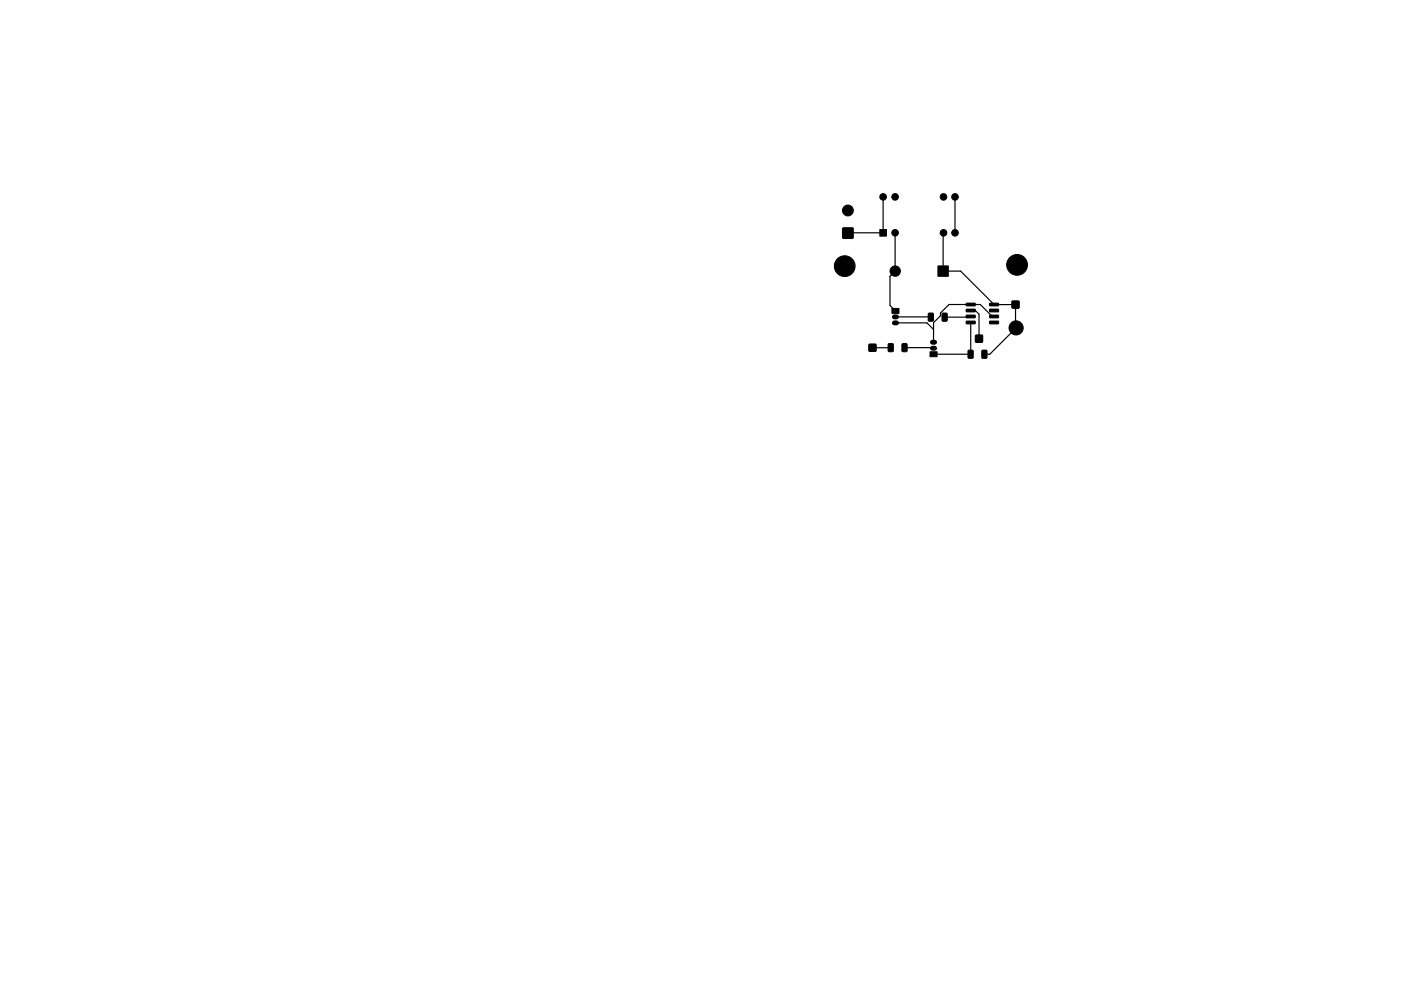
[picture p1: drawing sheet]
<svg xmlns="http://www.w3.org/2000/svg" width="297mm" height="210mm" viewBox="0 0 297 210" stroke-linecap="round" stroke-linejoin="round" font-family="sans-serif">
<g fill="#000" stroke="#000" stroke-width=".21">
<path d="M178.7 48.4h2.1v2.1h-2.1zM186.5 48.7h1.4v1.4h-1.4zM198.9 56.4h2.2v2.2h-2.2zM184.3 73.1h1.4v1.4h-1.4zM189.1 65.4h1.5v1.1h-1.5zM188.4 73l.8-.1 .2 .1v1.4l-.1 .2h-.8l-.2-.1zM191.3 73l.8-.1 .2 .1v1.4l-.1 .2h-.8l-.2-.1zM196.9 66.5l.8-.1 .2 .1v1.4l-.1 .2-.8 .1-.2-.2zM197.2 74.6h1.5v1.1h-1.5zM199.8 66.5l.8-.1 .2 .1v1.4l-.1 .2-.8 .1-.2-.2zM205.3 74.4l.8-.1 .2 .1v1.4l-.1 .2h-.8l-.1-.1zM204.9 68.2l1.8-.1 .1 .5-.2 .1h-1.6z"/>
<path d="M204.9 66.9l1.8-.1 .1 .5-.2 .1h-1.6zM204.9 65.6h1.8l.1 .5-.2 .1h-1.6zM204.9 64.4l1.8-.1 .1 .5-.2 .1h-1.6zM206.8 71.1h1.5v1.5h-1.5zM208.2 74.4l.8-.1 .2 .1 .1 1.4-.2 .2h-.7l-.2-.1zM209.8 64.4l1.8-.1 .1 .5-.1 .1h-1.7zM209.8 65.6h1.8l.1 .5-.1 .1h-1.7zM209.8 66.9l1.8-.1 .1 .5-.1 .1h-1.7zM209.8 68.2l1.8-.1 .1 .5-.1 .1h-1.7zM214.6 63.9h1.4v1.5h-1.4z"/>
<circle cx="179.1" cy="56.5" r="2.2"/>
<circle cx="179.8" cy="44.7" r="1.15"/>
<circle cx="187.2" cy="41.8" r=".7"/>
<circle cx="189.8" cy="41.8" r=".7"/>
<circle cx="189.8" cy="49.4" r=".7"/>
<circle cx="189.8" cy="57.5" r="1.1"/>
<circle cx="200" cy="41.8" r=".7"/>
<circle cx="200" cy="49.4" r=".7"/>
<circle cx="202.5" cy="41.8" r=".7"/>
<circle cx="202.5" cy="49.4" r=".7"/>
<circle cx="215.6" cy="56.2" r="2.2"/>
<circle cx="215.4" cy="69.6" r="1.5"/>
</g>
<path d="M189.6 68.5h.5M189.6 67.2h.5M197.7 72.6h.5M197.7 73.9h.5" fill="none" stroke="#000" stroke-width="1.1"/>
<g fill="none" stroke="#000" stroke-width=".25">
<path d="M187.2 41.8v7.6l-7.4 .1M189.8 49.4v8.1l-1.1 1.1v6.2l1.2 1.2M200 49.4v8.1h3.7l7.1 7.1h4.5v4.8l.1 .2-5.5 5.6h-1.2M202.5 41.8v7.6M185 73.8h3.8M188.9 73.8h-.1M189.9 67.2l7.5 .1M189.9 68.5h6.6l1.4 1.4M191.8 73.8h6l.1 .1M205.8 67.1l-.1 .2h-5.4M205.8 68.4v6.8h-7.9M205.8 65.9h1l.8 .8v5.2"/>
<path d="M210.8 67.1h-.4l-2.6-2.5h-6.6l-1.8 1.8v.6l-1.5 1.5v4.1"/>
</g>
</svg>
